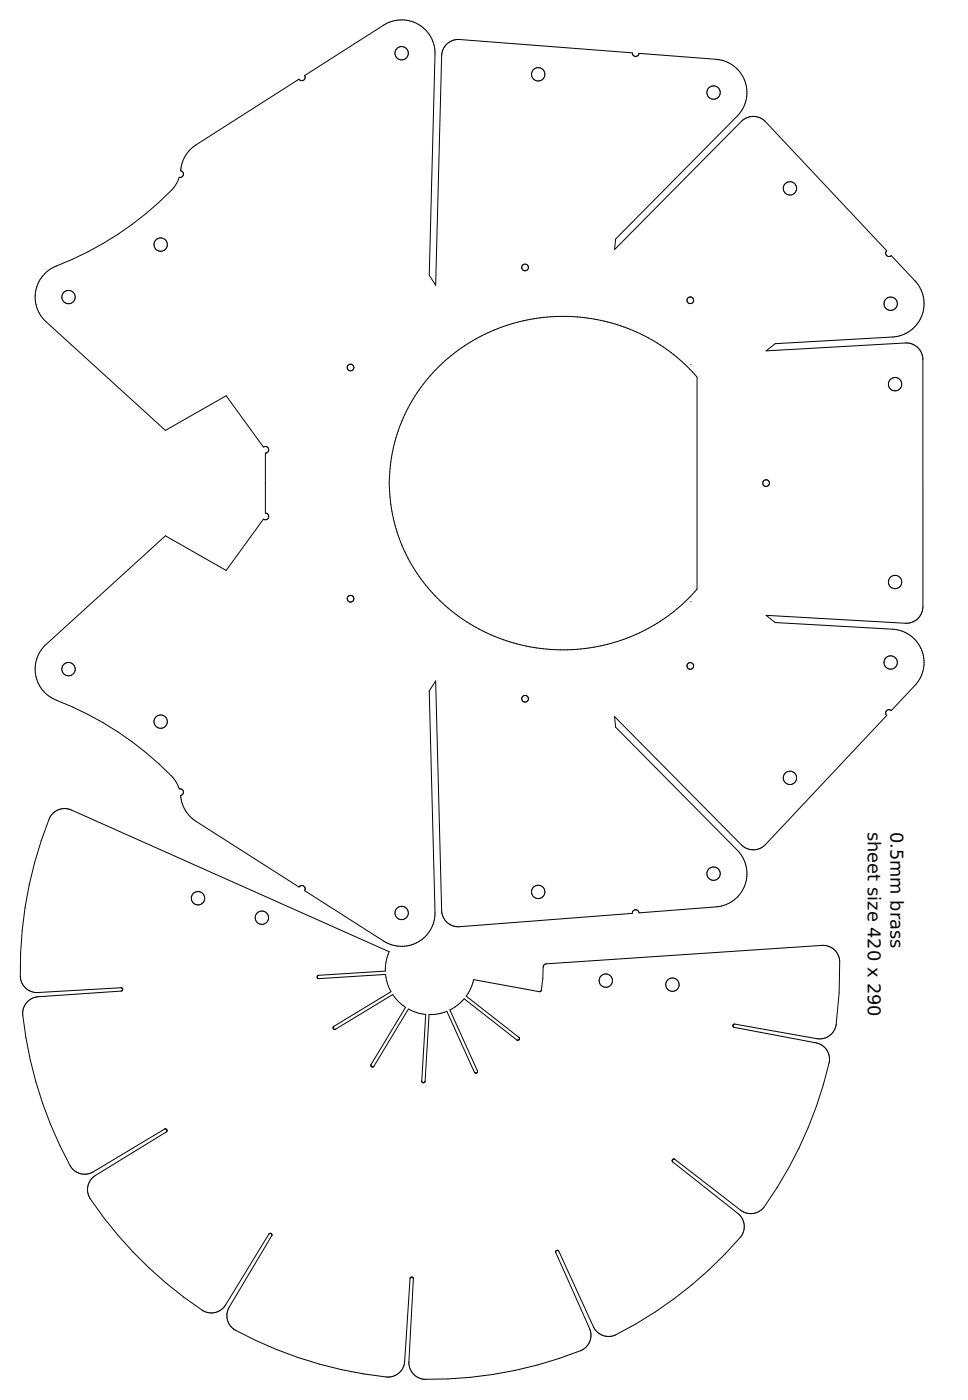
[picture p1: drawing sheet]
<svg xmlns="http://www.w3.org/2000/svg" width="290mm" height="420mm" viewBox="0 0 290 420" stroke-linecap="round" stroke-linejoin="round" font-family="sans-serif">
<defs><g id="words">
<g font-size="5.3">
<text x="259.9" y="249.5" transform="rotate(90 259.9 249.5)">sheet size 420 x 290</text>
<text x="266.7" y="249.5" transform="rotate(90 266.7 249.5)">0.5mm brass</text>
</g>
</g></defs>
<g fill="none" stroke="#000" stroke-width=".3">
<path d="M54.1 51.2a1 1 0 0 1 .8 1.2 1 1 0 0 1-1.2 .8l-1.1 2.3a92.3 92.3 0 0 1-36.2 24.5 10 10 0 0 0-2.6 16.5l35.7 32.6 18.3-10.4 11.1 15.4a1 1 0 0 1 1.6 .5 1 1 0 0 1-1 1.3v18a1 1 0 0 1 1 1.3 1 1 0 0 1-1.6 .5l-11.1 15.4-18.3-10.4-35.7 32.6a10 10 0 0 0 2.6 16.5 96.1 96.1 0 0 1 35.8 23.8l1.5 3a1 1 0 0 1 1.2 .7 1 1 0 0 1-.8 1.2M54.1 51.2a10 10 0 0 1 4.6-7.8l30.9-19.7 .1 .2a1 1 0 0 0 1.3 .1 1 1 0 0 0 .3-1.3l24.1-15.4a10 10 0 0 1 14.9 8.9l-1.7 66.3 1.9 3 1.8-69.1a5 5 0 0 1 5.4-4.6l51.7 4v.2a1 1 0 0 0 1 .9 1 1 0 0 0 1-.9l23.7 1.8a10 10 0 0 1 8.1 6.7 10 10 0 0 1-2.3 10.3l-36.5 36.9-.3 3.2 38.2-38.7a5 5 0 0 1 7 .3l36.3 38.7-.1 .1a1 1 0 0 0 .2 1.4 1 1 0 0 0 1.3 0l7.5 7.9a10 10 0 0 1 1.5 10.4 10 10 0 0 1-8.6 6.1l-35.2 2-2.7 2.1 42-2.4a5 5 0 0 1 5 5v74.4a5 5 0 0 1-5.3 4.7l-41.7-2.4 2.7 2.2 35.7 2a10 10 0 0 1 8.3 6.5 10 10 0 0 1-2.1 10.3l-7.1 7.6-.2-.1a1 1 0 0 0-1.3 .2 1 1 0 0 0 .1 1.3l-36.5 38.9a5 5 0 0 1-7-.1l-38-38.4 .3 3.2 36.8 37.2a10 10 0 0 1 1.8 10.4 10 10 0 0 1-8.5 6.2l-23.1 1.8v-.2a1 1 0 0 0-1.1-.7 1 1 0 0 0-.9 1.1l-52 4a5 5 0 0 1-5.1-4.9l-1.8-68.8-1.9 3 1.7 66.8a10 10 0 0 1-15.4 8.2l-23.6-15.1 .1-.2a1 1 0 0 0-.5-1.3 1 1 0 0 0-1.3 .4l-31.4-20a10 10 0 0 1-4.1-7.5M54.1 51.1v.1M131.1 110.3a53.4 53.4 0 0 1 77.7 2.8v63.6a53.2 53.2 0 0 1-85.5-7.5 48.6 48.6 0 0 1-6.5-21 48.2 48.2 0 0 1 2.8-20 49.7 49.7 0 0 1 11.5-17.9zM206.9 109.3l.1 .1M207 180.3l-.1 .1M54.1 238.5v.1M15.8 244a5 5 0 0 1 5.6-1.1l95.2 42.5-.8 2.4-.4 3.4-20 1.3a.5 .5 0 0 0-.4 .5 .5 .5 0 0 0 .5 .5l20-1.3 .5 2.7 1.1 2.5-17.1 10.4a.5 .5 0 0 0-.1 .6 .5 .5 0 0 0 .6 .2l17.1-10.4 1.8 2.1 2.1 1.8-10.3 17.1a.5 .5 0 0 0 .1 .7 .5 .5 0 0 0 .7-.2l10.3-17.1 2.6 1 2.6 .6-1.2 20a.5 .5 0 0 0 .5 .5 .5 .5 0 0 0 .5-.5l1.2-20 2.7-.2 2.7-.7 8.2 18.2a.5 .5 0 0 0 .7 .2 .5 .5 0 0 0 .2-.6l-8.2-18.3 2.3-1.4 2-1.9 15.7 12.3a.5 .5 0 0 0 .7-.1 .5 .5 0 0 0-.1-.7l-15.7-12.3 1.3-2.4 .9-2.5 19.8 3.6 .5-.4 .4-3.5 .1-3.7 .3-.5 .6-.3 82.6-5.5a5 5 0 0 1 5.4 4.9l-.2 9.4-.9 9.4a5 5 0 0 1-5.8 4.2l-24.6-4.3-.5 .4 .4 .6 24.4 4.6a5 5 0 0 1 4 6 118 118 0 0 1-20.2 43.9 5 5 0 0 1-6.4 .3l-19.6-15.3-.7 .1v.7l19.6 15.5a5 5 0 0 1 .6 7.2 118 118 0 0 1-38.2 29.5 5 5 0 0 1-5.7-2.8l-10.4-22.6-.7-.3-.2 .7 10.1 22.8a5 5 0 0 1-2.7 6.6 118 118 0 0 1-47.6 8.5 5 5 0 0 1-3.8-5.2l1.3-24.8-.4-.6-.6 .5-1.6 24.9a5 5 0 0 1-5.5 4.6 118 118 0 0 1-46-14.6 5 5 0 0 1-1-6.3l12.7-21.4-.2-.7-.7 .1-12.9 21.3a5 5 0 0 1-7.1 1.6 118 118 0 0 1-33.9-34.4 5 5 0 0 1 2-6l21.2-13.1 .2-.7-.7-.1-21.4 12.8a5 5 0 0 1-6.9-1.9 118 118 0 0 1-14.2-46.2 5 5 0 0 1 4.7-4.4l24.8-1.7 .5-.5-.6-.5-24.8 1.4a5 5 0 0 1-5.3-4.9 118.1 118.1 0 0 1 9.1-48.1z"/>
<circle cx="120.3" cy="16" r="2"/>
<circle cx="161.2" cy="22.3" r="2"/>
<circle cx="213.8" cy="27.8" r="2"/>
<circle cx="236.6" cy="56.5" r="2"/>
<circle cx="48.1" cy="73.3" r="2"/>
<circle cx="20.5" cy="89.1" r="2"/>
<circle cx="157.3" cy="80.2" r="1"/>
<circle cx="206.8" cy="90" r="1"/>
<circle cx="266.8" cy="91.1" r="2"/>
<circle cx="105" cy="110.2" r="1"/>
<circle cx="268.1" cy="115.2" r="2"/>
<circle cx="229.5" cy="144.9" r="1"/>
<circle cx="105" cy="179.5" r="1"/>
<circle cx="268.1" cy="174.5" r="2"/>
<circle cx="206.8" cy="199.7" r="1"/>
<circle cx="266.8" cy="198.7" r="2"/>
<circle cx="20.5" cy="200.6" r="2"/>
<circle cx="48.1" cy="216.4" r="2"/>
<circle cx="157.3" cy="209.5" r="1"/>
<circle cx="236.6" cy="233.2" r="2"/>
<circle cx="59.3" cy="269.3" r="2"/>
<circle cx="78.4" cy="275.2" r="2"/>
<circle cx="120.3" cy="273.8" r="2"/>
<circle cx="161.2" cy="267.4" r="2"/>
<circle cx="213.8" cy="262" r="2"/>
<circle cx="181.5" cy="294.1" r="2"/>
<circle cx="201.4" cy="295.3" r="2"/>
</g>
<use href="#words"/>
</svg>
